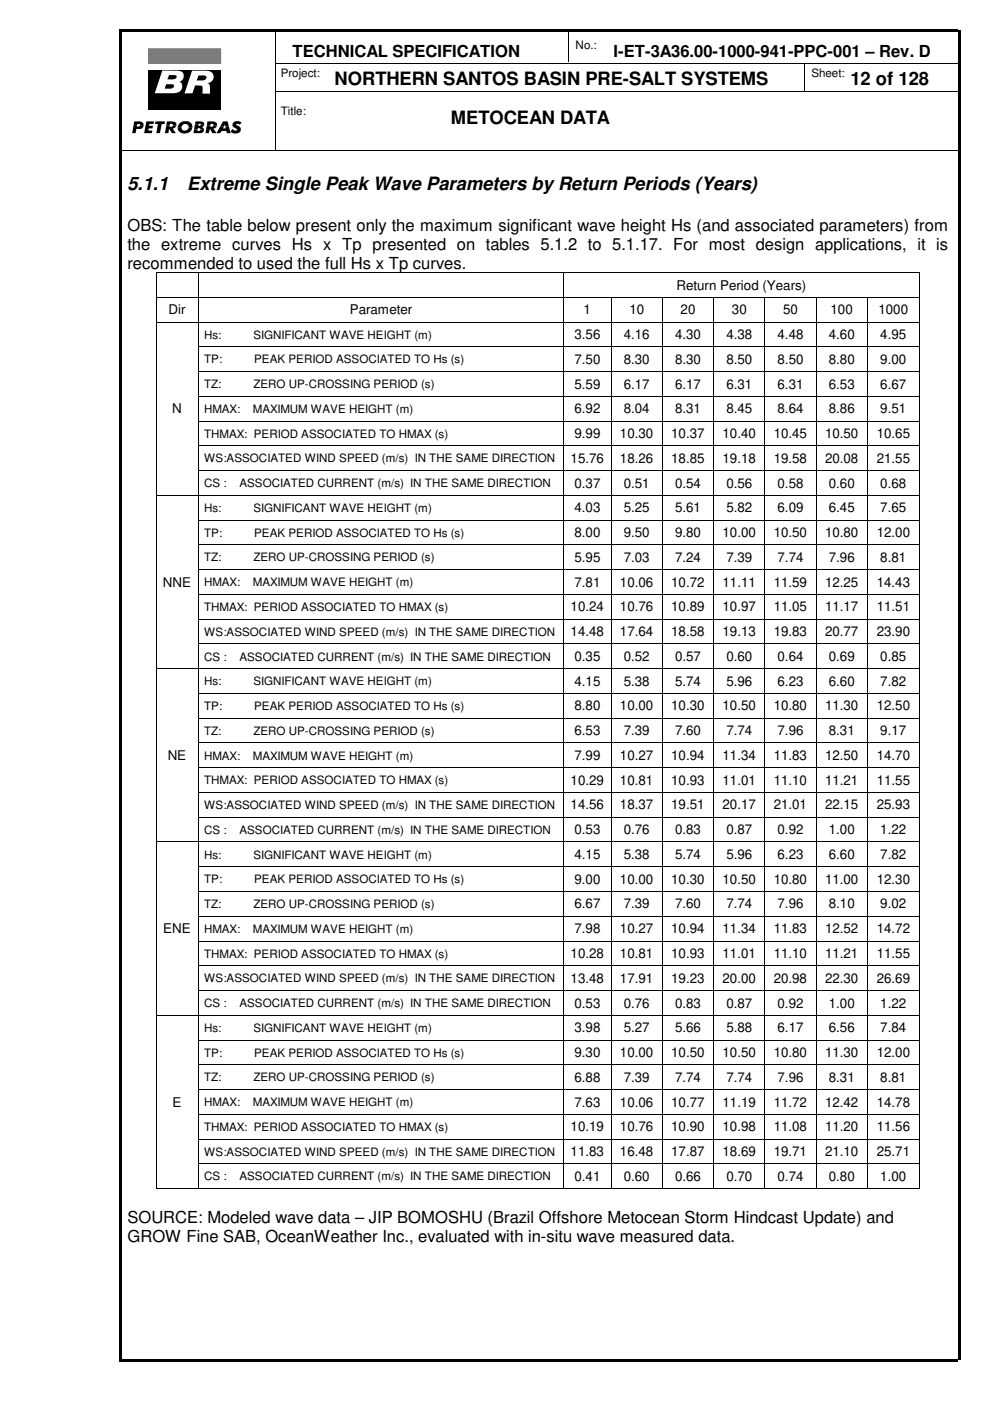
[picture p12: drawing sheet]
<svg xmlns="http://www.w3.org/2000/svg" width="210mm" height="297mm" viewBox="0 0 210 297" stroke-linecap="round" stroke-linejoin="round" font-family="sans-serif">
<defs><g id="words">
<g font-size="3.9">
<text x="71" y="18.1">NORTHERN SANTOS BASIN PRE-SALT SYSTEMS</text>
<text x="180.3" y="18.1">12 of 128</text>
<text x="95.6" y="26.2">METOCEAN DATA</text>
<text x="27" y="40.3">5.1.1</text>
<text x="39.7" y="40.3">Extreme Single Peak Wave Parameters by Return Periods (Years)</text>
</g>
<g font-size="3.5">
<text x="62" y="12.1">TECHNICAL SPECIFICATION</text>
<text x="130.1" y="12.1">I-ET-3A36.00-1000-941-PPC-001 – Rev. D</text>
<text x="27" y="48.9">OBS: The table below present only the maximum significant wave height Hs (and associated parameters) from</text>
<text x="27" y="52.9">the extreme curves Hs x Tp presented on tables 5.1.2 to 5.1.17. For most design applications, it is</text>
<text x="27" y="56.9">recommended to used the full Hs x Tp curves.</text>
<text x="27" y="259.4">SOURCE: Modeled wave data – JIP BOMOSHU (Brazil Offshore Metocean Storm Hindcast Update) and</text>
<text x="27" y="263.4">GROW Fine SAB, OceanWeather Inc., evaluated with in-situ wave measured data.</text>
</g>
<g font-size="2.8">
<text x="143.4" y="61.4">Return Period (Years)</text>
<text x="35.7" y="66.6">Dir</text>
<text x="74.2" y="66.6">Parameter</text>
<text x="121.8" y="71.9">3.56</text>
<text x="123.7" y="66.6">1</text>
<text x="132.2" y="71.9">4.16</text>
<text x="133.4" y="66.6">10</text>
<text x="143.1" y="71.9">4.30</text>
<text x="144.3" y="66.6">20</text>
<text x="154" y="71.9">4.38</text>
<text x="155.2" y="66.6">30</text>
<text x="164.8" y="71.9">4.48</text>
<text x="166" y="66.6">50</text>
<text x="175.7" y="71.9">4.60</text>
<text x="176.1" y="66.6">100</text>
<text x="186.3" y="66.6">1000</text>
<text x="186.6" y="71.9">4.95</text>
<text x="121.8" y="77.1">7.50</text>
<text x="132.2" y="77.1">8.30</text>
<text x="143.1" y="77.1">8.30</text>
<text x="154" y="77.1">8.50</text>
<text x="164.8" y="77.1">8.50</text>
<text x="175.7" y="77.1">8.80</text>
<text x="186.6" y="77.1">9.00</text>
<text x="121.8" y="82.4">5.59</text>
<text x="132.2" y="82.4">6.17</text>
<text x="143.1" y="82.4">6.17</text>
<text x="154" y="82.4">6.31</text>
<text x="164.8" y="82.4">6.31</text>
<text x="175.7" y="82.4">6.53</text>
<text x="186.6" y="82.4">6.67</text>
<text x="36.5" y="87.6">N</text>
<text x="121.8" y="87.6">6.92</text>
<text x="132.2" y="87.6">8.04</text>
<text x="143.1" y="87.6">8.31</text>
<text x="154" y="87.6">8.45</text>
<text x="164.8" y="87.6">8.64</text>
<text x="175.7" y="87.6">8.86</text>
<text x="186.6" y="87.6">9.51</text>
<text x="121.8" y="92.9">9.99</text>
<text x="131.4" y="92.9">10.30</text>
<text x="142.3" y="92.9">10.37</text>
<text x="153.2" y="92.9">10.40</text>
<text x="164" y="92.9">10.45</text>
<text x="174.9" y="92.9">10.50</text>
<text x="185.9" y="92.9">10.65</text>
<text x="121" y="98.1">15.76</text>
<text x="131.4" y="98.1">18.26</text>
<text x="142.3" y="98.1">18.85</text>
<text x="153.2" y="98.1">19.18</text>
<text x="164" y="98.1">19.58</text>
<text x="174.9" y="98.1">20.08</text>
<text x="185.9" y="98.1">21.55</text>
<text x="121.8" y="103.4">0.37</text>
<text x="132.2" y="103.4">0.51</text>
<text x="143.1" y="103.4">0.54</text>
<text x="154" y="103.4">0.56</text>
<text x="164.8" y="103.4">0.58</text>
<text x="175.7" y="103.4">0.60</text>
<text x="186.6" y="103.4">0.68</text>
<text x="121.8" y="108.6">4.03</text>
<text x="121.8" y="113.9">8.00</text>
<text x="132.2" y="108.6">5.25</text>
<text x="132.2" y="113.9">9.50</text>
<text x="143.1" y="108.6">5.61</text>
<text x="143.1" y="113.9">9.80</text>
<text x="153.2" y="113.9">10.00</text>
<text x="154" y="108.6">5.82</text>
<text x="164" y="113.9">10.50</text>
<text x="164.8" y="108.6">6.09</text>
<text x="174.9" y="113.9">10.80</text>
<text x="175.7" y="108.6">6.45</text>
<text x="185.9" y="113.9">12.00</text>
<text x="186.6" y="108.6">7.65</text>
<text x="121.8" y="119.1">5.95</text>
<text x="132.2" y="119.1">7.03</text>
<text x="143.1" y="119.1">7.24</text>
<text x="154" y="119.1">7.39</text>
<text x="164.8" y="119.1">7.74</text>
<text x="175.7" y="119.1">7.96</text>
<text x="186.6" y="119.1">8.81</text>
<text x="34.5" y="124.4">NNE</text>
<text x="121.8" y="124.4">7.81</text>
<text x="131.4" y="124.4">10.06</text>
<text x="142.3" y="124.4">10.72</text>
<text x="153.2" y="124.4">11.11</text>
<text x="164" y="124.4">11.59</text>
<text x="174.9" y="124.4">12.25</text>
<text x="185.9" y="124.4">14.43</text>
<text x="121" y="129.6">10.24</text>
<text x="131.4" y="129.6">10.76</text>
<text x="142.3" y="129.6">10.89</text>
<text x="153.2" y="129.6">10.97</text>
<text x="164" y="129.6">11.05</text>
<text x="174.9" y="129.6">11.17</text>
<text x="185.9" y="129.6">11.51</text>
<text x="121" y="134.9">14.48</text>
<text x="131.4" y="134.9">17.64</text>
<text x="142.3" y="134.9">18.58</text>
<text x="153.2" y="134.9">19.13</text>
<text x="164" y="134.9">19.83</text>
<text x="174.9" y="134.9">20.77</text>
<text x="185.9" y="134.9">23.90</text>
<text x="121.8" y="140.1">0.35</text>
<text x="132.2" y="140.1">0.52</text>
<text x="143.1" y="140.1">0.57</text>
<text x="154" y="140.1">0.60</text>
<text x="164.8" y="140.1">0.64</text>
<text x="175.7" y="140.1">0.69</text>
<text x="186.6" y="140.1">0.85</text>
<text x="121.8" y="145.4">4.15</text>
<text x="132.2" y="145.4">5.38</text>
<text x="143.1" y="145.4">5.74</text>
<text x="154" y="145.4">5.96</text>
<text x="164.8" y="145.4">6.23</text>
<text x="175.7" y="145.4">6.60</text>
<text x="186.6" y="145.4">7.82</text>
<text x="121.8" y="150.6">8.80</text>
<text x="121.8" y="155.9">6.53</text>
<text x="131.4" y="150.6">10.00</text>
<text x="132.2" y="155.9">7.39</text>
<text x="142.3" y="150.6">10.30</text>
<text x="143.1" y="155.9">7.60</text>
<text x="153.2" y="150.6">10.50</text>
<text x="154" y="155.9">7.74</text>
<text x="164" y="150.6">10.80</text>
<text x="164.8" y="155.9">7.96</text>
<text x="174.9" y="150.6">11.30</text>
<text x="175.7" y="155.9">8.31</text>
<text x="185.9" y="150.6">12.50</text>
<text x="186.6" y="155.9">9.17</text>
<text x="35.6" y="161.1">NE</text>
<text x="121.8" y="161.1">7.99</text>
<text x="131.4" y="161.1">10.27</text>
<text x="142.3" y="161.1">10.94</text>
<text x="153.2" y="161.1">11.34</text>
<text x="164" y="161.1">11.83</text>
<text x="174.9" y="161.1">12.50</text>
<text x="185.9" y="161.1">14.70</text>
<text x="121" y="166.4">10.29</text>
<text x="131.4" y="166.4">10.81</text>
<text x="142.3" y="166.4">10.93</text>
<text x="153.2" y="166.4">11.01</text>
<text x="164" y="166.4">11.10</text>
<text x="174.9" y="166.4">11.21</text>
<text x="185.9" y="166.4">11.55</text>
<text x="121" y="171.6">14.56</text>
<text x="131.4" y="171.6">18.37</text>
<text x="142.3" y="171.6">19.51</text>
<text x="153.2" y="171.6">20.17</text>
<text x="164" y="171.6">21.01</text>
<text x="174.9" y="171.6">22.15</text>
<text x="185.9" y="171.6">25.93</text>
<text x="121.8" y="176.9">0.53</text>
<text x="132.2" y="176.9">0.76</text>
<text x="143.1" y="176.9">0.83</text>
<text x="154" y="176.9">0.87</text>
<text x="164.8" y="176.9">0.92</text>
<text x="175.7" y="176.9">1.00</text>
<text x="186.6" y="176.9">1.22</text>
<text x="121.8" y="182.1">4.15</text>
<text x="132.2" y="182.1">5.38</text>
<text x="143.1" y="182.1">5.74</text>
<text x="154" y="182.1">5.96</text>
<text x="164.8" y="182.1">6.23</text>
<text x="175.7" y="182.1">6.60</text>
<text x="186.6" y="182.1">7.82</text>
<text x="121.8" y="187.4">9.00</text>
<text x="131.4" y="187.4">10.00</text>
<text x="142.3" y="187.4">10.30</text>
<text x="153.2" y="187.4">10.50</text>
<text x="164" y="187.4">10.80</text>
<text x="174.9" y="187.4">11.00</text>
<text x="185.9" y="187.4">12.30</text>
<text x="34.6" y="197.9">ENE</text>
<text x="121.8" y="192.6">6.67</text>
<text x="121.8" y="197.9">7.98</text>
<text x="131.4" y="197.9">10.27</text>
<text x="132.2" y="192.6">7.39</text>
<text x="142.3" y="197.9">10.94</text>
<text x="143.1" y="192.6">7.60</text>
<text x="153.2" y="197.9">11.34</text>
<text x="154" y="192.6">7.74</text>
<text x="164" y="197.9">11.83</text>
<text x="164.8" y="192.6">7.96</text>
<text x="174.9" y="197.9">12.52</text>
<text x="175.7" y="192.6">8.10</text>
<text x="185.9" y="197.9">14.72</text>
<text x="186.6" y="192.6">9.02</text>
<text x="121" y="203.1">10.28</text>
<text x="131.4" y="203.1">10.81</text>
<text x="142.3" y="203.1">10.93</text>
<text x="153.2" y="203.1">11.01</text>
<text x="164" y="203.1">11.10</text>
<text x="174.9" y="203.1">11.21</text>
<text x="185.9" y="203.1">11.55</text>
<text x="121" y="208.4">13.48</text>
<text x="131.4" y="208.4">17.91</text>
<text x="142.3" y="208.4">19.23</text>
<text x="153.2" y="208.4">20.00</text>
<text x="164" y="208.4">20.98</text>
<text x="174.9" y="208.4">22.30</text>
<text x="185.9" y="208.4">26.69</text>
<text x="121.8" y="213.6">0.53</text>
<text x="132.2" y="213.6">0.76</text>
<text x="143.1" y="213.6">0.83</text>
<text x="154" y="213.6">0.87</text>
<text x="164.8" y="213.6">0.92</text>
<text x="175.7" y="213.6">1.00</text>
<text x="186.6" y="213.6">1.22</text>
<text x="121.8" y="218.9">3.98</text>
<text x="132.2" y="218.9">5.27</text>
<text x="143.1" y="218.9">5.66</text>
<text x="154" y="218.9">5.88</text>
<text x="164.8" y="218.9">6.17</text>
<text x="175.7" y="218.9">6.56</text>
<text x="186.6" y="218.9">7.84</text>
<text x="121.8" y="224.1">9.30</text>
<text x="131.4" y="224.1">10.00</text>
<text x="142.3" y="224.1">10.50</text>
<text x="153.2" y="224.1">10.50</text>
<text x="164" y="224.1">10.80</text>
<text x="174.9" y="224.1">11.30</text>
<text x="185.9" y="224.1">12.00</text>
<text x="121.8" y="229.4">6.88</text>
<text x="132.2" y="229.4">7.39</text>
<text x="143.1" y="229.4">7.74</text>
<text x="154" y="229.4">7.74</text>
<text x="164.8" y="229.4">7.96</text>
<text x="175.7" y="229.4">8.31</text>
<text x="186.6" y="229.4">8.81</text>
<text x="36.6" y="234.6">E</text>
<text x="121" y="239.9">10.19</text>
<text x="121.8" y="234.6">7.63</text>
<text x="131.4" y="234.6">10.06</text>
<text x="131.4" y="239.9">10.76</text>
<text x="142.3" y="234.6">10.77</text>
<text x="142.3" y="239.9">10.90</text>
<text x="153.2" y="239.9">10.98</text>
<text x="153.2" y="234.6">11.19</text>
<text x="164" y="234.6">11.72</text>
<text x="164" y="239.9">11.08</text>
<text x="174.9" y="239.9">11.20</text>
<text x="174.9" y="234.6">12.42</text>
<text x="185.9" y="234.6">14.78</text>
<text x="185.9" y="239.9">11.56</text>
<text x="121" y="245.1">11.83</text>
<text x="131.4" y="245.1">16.48</text>
<text x="142.3" y="245.1">17.87</text>
<text x="153.2" y="245.1">18.69</text>
<text x="164" y="245.1">19.71</text>
<text x="174.9" y="245.1">21.10</text>
<text x="185.9" y="245.1">25.71</text>
<text x="121.8" y="250.4">0.41</text>
<text x="132.2" y="250.4">0.60</text>
<text x="143.1" y="250.4">0.66</text>
<text x="154" y="250.4">0.70</text>
<text x="164.8" y="250.4">0.74</text>
<text x="175.7" y="250.4">0.80</text>
<text x="186.6" y="250.4">1.00</text>
</g>
<g font-size="2.5">
<text x="122" y="10.3">No.:</text>
<text x="59.5" y="16.3">Project:</text>
<text x="172" y="16.3">Sheet:</text>
<text x="59.5" y="24.5">Title:</text>
<text x="43.3" y="71.8">Hs:</text>
<text x="53.7" y="71.8">SIGNIFICANT WAVE HEIGHT (m)</text>
<text x="43.3" y="77">TP:</text>
<text x="53.9" y="77">PEAK PERIOD ASSOCIATED TO Hs (s)</text>
<text x="43.3" y="82.3">TZ:</text>
<text x="53.7" y="82.3">ZERO UP-CROSSING PERIOD (s)</text>
<text x="43.3" y="87.5">HMAX:</text>
<text x="53.6" y="87.5">MAXIMUM WAVE HEIGHT (m)</text>
<text x="43.3" y="92.8">THMAX: PERIOD ASSOCIATED TO HMAX (s)</text>
<text x="43.3" y="98">WS:ASSOCIATED WIND SPEED (m/s) IN THE SAME DIRECTION</text>
<text x="43.3" y="103.3">CS :</text>
<text x="50.8" y="103.3">ASSOCIATED CURRENT (m/s) IN THE SAME DIRECTION</text>
<text x="43.3" y="108.5">Hs:</text>
<text x="43.3" y="113.8">TP:</text>
<text x="53.7" y="108.5">SIGNIFICANT WAVE HEIGHT (m)</text>
<text x="53.9" y="113.8">PEAK PERIOD ASSOCIATED TO Hs (s)</text>
<text x="43.3" y="119">TZ:</text>
<text x="53.7" y="119">ZERO UP-CROSSING PERIOD (s)</text>
<text x="43.3" y="124.3">HMAX:</text>
<text x="53.6" y="124.3">MAXIMUM WAVE HEIGHT (m)</text>
<text x="43.3" y="129.5">THMAX: PERIOD ASSOCIATED TO HMAX (s)</text>
<text x="43.3" y="134.8">WS:ASSOCIATED WIND SPEED (m/s) IN THE SAME DIRECTION</text>
<text x="43.3" y="140">CS :</text>
<text x="50.8" y="140">ASSOCIATED CURRENT (m/s) IN THE SAME DIRECTION</text>
<text x="43.3" y="145.3">Hs:</text>
<text x="53.7" y="145.3">SIGNIFICANT WAVE HEIGHT (m)</text>
<text x="43.3" y="150.5">TP:</text>
<text x="43.3" y="155.8">TZ:</text>
<text x="53.7" y="155.8">ZERO UP-CROSSING PERIOD (s)</text>
<text x="53.9" y="150.5">PEAK PERIOD ASSOCIATED TO Hs (s)</text>
<text x="43.3" y="161">HMAX:</text>
<text x="53.6" y="161">MAXIMUM WAVE HEIGHT (m)</text>
<text x="43.3" y="166.3">THMAX: PERIOD ASSOCIATED TO HMAX (s)</text>
<text x="43.3" y="171.5">WS:ASSOCIATED WIND SPEED (m/s) IN THE SAME DIRECTION</text>
<text x="43.3" y="176.8">CS :</text>
<text x="50.8" y="176.8">ASSOCIATED CURRENT (m/s) IN THE SAME DIRECTION</text>
<text x="43.3" y="182">Hs:</text>
<text x="53.7" y="182">SIGNIFICANT WAVE HEIGHT (m)</text>
<text x="43.3" y="187.3">TP:</text>
<text x="53.9" y="187.3">PEAK PERIOD ASSOCIATED TO Hs (s)</text>
<text x="43.3" y="192.5">TZ:</text>
<text x="43.3" y="197.8">HMAX:</text>
<text x="53.6" y="197.8">MAXIMUM WAVE HEIGHT (m)</text>
<text x="53.7" y="192.5">ZERO UP-CROSSING PERIOD (s)</text>
<text x="43.3" y="203">THMAX: PERIOD ASSOCIATED TO HMAX (s)</text>
<text x="43.3" y="208.3">WS:ASSOCIATED WIND SPEED (m/s) IN THE SAME DIRECTION</text>
<text x="43.3" y="213.5">CS :</text>
<text x="50.8" y="213.5">ASSOCIATED CURRENT (m/s) IN THE SAME DIRECTION</text>
<text x="43.3" y="218.8">Hs:</text>
<text x="53.7" y="218.8">SIGNIFICANT WAVE HEIGHT (m)</text>
<text x="43.3" y="224">TP:</text>
<text x="53.9" y="224">PEAK PERIOD ASSOCIATED TO Hs (s)</text>
<text x="43.3" y="229.3">TZ:</text>
<text x="53.7" y="229.3">ZERO UP-CROSSING PERIOD (s)</text>
<text x="43.3" y="234.5">HMAX:</text>
<text x="43.3" y="239.8">THMAX: PERIOD ASSOCIATED TO HMAX (s)</text>
<text x="53.6" y="234.5">MAXIMUM WAVE HEIGHT (m)</text>
<text x="43.3" y="245">WS:ASSOCIATED WIND SPEED (m/s) IN THE SAME DIRECTION</text>
<text x="43.3" y="250.3">CS :</text>
<text x="50.8" y="250.3">ASSOCIATED CURRENT (m/s) IN THE SAME DIRECTION</text>
</g>
</g></defs>
<path d="M25.4 6.3h177.8v.5h-177.8zM25.4 288.2h177.8v.6h-177.8zM25.4 6.3h.5v281.9h-.5zM203.1 6.3h.5v281.9h-.5z" fill="#000"/>
<path d="M58.4 13.4h144.8M58.4 19.4h144.8M58.5 6.3v25.4M120.5 6.3v6.9M170.5 13.3v6.1M25.4 31.8h177.8" fill="none" stroke="#000" stroke-width=".21"/>
<path d="M31.5 15h15.3v8.4h-15.3z" fill-rule="evenodd" fill="#000"/>
<path d="M40.7 15h2.9a1.36 1.36 0 0 1 1.7 1.1 1.36 1.36 0 0 1-1.2 1.6h-.1l.4 .2 .1 .3v1.7h-1.6v-1.6l-.7-.2h-.8l-.6 1.7h-1.7z" fill-rule="evenodd" fill="#fff"/>
<path d="M31.5 10.3h15.3v3.2h-15.3z" fill-rule="evenodd" fill="#7f7f7f"/>
<path d="M31.5 10.3h15.3v3.2h-15.3z" fill="none" stroke="#7f7f7f" stroke-width=".21"/>
<path d="M42.1 16h1a.5 .5 0 0 1 .7 .4 .5 .5 0 0 1-.5 .6l-1.6 .1z" fill-rule="evenodd" fill="#000"/>
<path d="M34.4 14.9l3.2 .1a1.23 1.23 0 0 1 1.3 1 1.23 1.23 0 0 1-.8 1.4 1.17 1.17 0 0 1 .6 1.1 1.17 1.17 0 0 1-.8 1l-.9 .3h-4.2z" fill-rule="evenodd" fill="#fff"/>
<g fill="#000">
<path d="M35.2 17.9h.8a.52 .52 0 0 1 .6 0 .52 .52 0 0 1 .1 .6l-.5 .3h-1.3z" fill-rule="evenodd"/>
<path d="M35.9 15.9h1a.45 .45 0 0 1 .6 .4 .45 .45 0 0 1-.6 .5h-1.4z" fill-rule="evenodd"/>
<path d="M28.4 25.7l1.6 .1 .4 .4v.3h-.7l-.2-.2h-.4l-.1 .2h-.7z" fill-rule="evenodd"/>
<path d="M28.3 26.5h.7v.3h.5l.2-.3h.7a.99 .99 0 0 1-1.3 .8h-.2l-.2 .9h-.7z" fill-rule="evenodd"/>
<path d="M31 25.7h1.7l-.1 .6h-.9l-.1 .4h.8l-.1 .5h-.8v.5h.8l-.1 .5h-1.6z" fill-rule="evenodd"/>
<path d="M33 25.7h2l-.1 .6h-.6l-.4 1.9h-.8l.4-1.9h-.6z" fill-rule="evenodd"/>
<path d="M35.4 25.7l1.6 .1 .3 .2 .1 .6h-.7v-.2l-.3-.2h-.3l-.1 .4h-.7z" fill-rule="evenodd"/>
<path d="M35.3 26.6h.7l-.1 .3h.5l.3-.3h.7l-.3 .5-.5 .2 .7 .9h-.9l-.5-.9-.2 .9h-.7z" fill-rule="evenodd"/>
<path d="M38.1 26.2l.2-.2a1.61 1.61 0 0 1 2.5 .8v.2h-.8a.77 .77 0 0 0-.8-.7 .77 .77 0 0 0-.7 .7h-.8z" fill-rule="evenodd"/>
<path d="M37.7 27h.8a.76 .76 0 0 0 .7 .7 .76 .76 0 0 0 .8-.7h.8a1.6 1.6 0 0 1-1.5 1.3 1.6 1.6 0 0 1-1.6-1z" fill-rule="evenodd"/>
<path d="M41.3 26.5h.8l-.1 .2h.4l.2-.2h.7l-.3 .3-.3 .1 .4 .2 .2 .4h-.8l-.1-.3h-.4l-.1 .3h-.8z" fill-rule="evenodd"/>
<path d="M41.1 27.5h.8l-.1 .3 .5-.1 .2-.2h.8v.2l-.4 .4-.3 .1h-1.6z" fill-rule="evenodd"/>
<path d="M41.5 25.7l1.5 .1 .3 .3v.3l-.7 .1-.1-.3h-.4v.3h-.8z" fill-rule="evenodd"/>
<path d="M44 25.7l1.6 .1 .3 .3 .1 .5h-.7l-.3-.4h-.3l-.1 .4h-.7z" fill-rule="evenodd"/>
<path d="M43.9 26.6h.7l-.1 .3a.52 .52 0 0 0 .8-.3h.7l-.4 .5-.4 .2 .7 .9h-.9l-.5-.9-.2 .9h-.7z" fill-rule="evenodd"/>
<path d="M47.3 25.7h1l.2 1.1h-.7l-.1-.5-.2 .5h-.8z" fill-rule="evenodd"/>
<path d="M46.7 26.8h.8l-.2 .4h.6l-.1-.4h.7l.4 1.4h-.8l-.1-.4h-1l-.3 .4h-.8z" fill-rule="evenodd"/>
<path d="M49.6 25.9l.4-.2 .9 .1 .3 .2-.4 .5a.37 .37 0 0 0-.4-.3 .37 .37 0 0 0-.3 .3l.1 .1a.85 .85 0 0 1 .9 .9 .85 .85 0 0 1-1 .8l-.7-.1-.5-.3 .4-.6a.57 .57 0 0 0 .5 .4 .57 .57 0 0 0 .5-.3l-.4-.2a.74 .74 0 0 1-.3-1.3z" fill-rule="evenodd"/>
</g>
<g fill="#fff">
<path d="M26.8 9.6h.3v.3h-.3z"/>
<path d="M27.1 9.6h28.1v.3h-28.1z"/>
<path d="M55.2 9.6h.3v.3h-.3z"/>
<path d="M26.8 28.7h.3v.2h-.3z"/>
<path d="M27.1 28.7h28.1v.2h-28.1z"/>
<path d="M55.2 28.7h.3v.2h-.3z"/>
<path d="M26.8 9.9h.3v18.8h-.3z"/>
<path d="M55.2 9.9h.3v18.8h-.3z"/>
</g>
<g fill="#000">
<path d="M33 57.7h.2v.2h-.2zM42 57.7h.1v.2h-.1zM119.4 57.7h.2v.2h-.2zM194.8 57.7h.2v.2h-.2zM33 62.9h.2v.2h-.2zM33 68.2h.2v.2h-.2zM33 73.4h.2v.2h-.2zM33 78.7h.2v.2h-.2zM42 62.9h.1v.2h-.1zM42 68.2h.1v.2h-.1zM42 73.4h.1v.2h-.1zM42 78.7h.1v.2h-.1z"/>
<path d="M119.4 62.9h.2v.2h-.2zM119.4 68.2h.2v.2h-.2zM119.4 73.4h.2v.2h-.2zM119.4 78.7h.2v.2h-.2zM129.5 62.9h.2v.2h-.2zM129.5 68.2h.2v.2h-.2zM129.5 73.4h.2v.2h-.2zM129.5 78.7h.2v.2h-.2zM140.4 62.9h.1v.2h-.1zM140.4 68.2h.1v.2h-.1zM140.4 73.4h.1v.2h-.1zM140.4 78.7h.1v.2h-.1z"/>
<path d="M151.3 62.9h.1v.2h-.1zM151.3 68.2h.1v.2h-.1zM151.3 73.4h.1v.2h-.1zM151.3 78.7h.1v.2h-.1zM162.1 62.9h.2v.2h-.2zM162.1 68.2h.2v.2h-.2zM162.1 73.4h.2v.2h-.2zM162.1 78.7h.2v.2h-.2zM173 62.9h.1v.2h-.1zM173 68.2h.1v.2h-.1zM173 73.4h.1v.2h-.1zM173 78.7h.1v.2h-.1z"/>
<path d="M183.9 62.9h.1v.2h-.1zM183.9 68.2h.1v.2h-.1zM183.9 73.4h.1v.2h-.1zM183.9 78.7h.1v.2h-.1zM194.8 62.9h.2v.2h-.2zM194.8 68.2h.2v.2h-.2zM194.8 73.4h.2v.2h-.2zM194.8 78.7h.2v.2h-.2zM33 83.9h.2v.2h-.2zM33 89.2h.2v.2h-.2zM33 94.4h.2v.2h-.2zM33 99.7h.2v.2h-.2z"/>
<path d="M42 83.9h.1v.2h-.1zM42 89.2h.1v.2h-.1zM42 94.4h.1v.2h-.1zM42 99.7h.1v.2h-.1zM119.4 83.9h.2v.2h-.2zM119.4 89.2h.2v.2h-.2zM119.4 94.4h.2v.2h-.2zM119.4 99.7h.2v.2h-.2zM129.5 83.9h.2v.2h-.2zM129.5 89.2h.2v.2h-.2zM129.5 94.4h.2v.2h-.2zM129.5 99.7h.2v.2h-.2z"/>
<path d="M140.4 83.9h.1v.2h-.1zM140.4 89.2h.1v.2h-.1zM140.4 94.4h.1v.2h-.1zM140.4 99.7h.1v.2h-.1zM151.3 83.9h.1v.2h-.1zM151.3 89.2h.1v.2h-.1zM151.3 94.4h.1v.2h-.1zM151.3 99.7h.1v.2h-.1zM162.1 83.9h.2v.2h-.2zM162.1 89.2h.2v.2h-.2zM162.1 94.4h.2v.2h-.2zM162.1 99.7h.2v.2h-.2z"/>
<path d="M173 83.9h.1v.2h-.1zM173 89.2h.1v.2h-.1zM173 94.4h.1v.2h-.1zM173 99.7h.1v.2h-.1zM183.9 83.9h.1v.2h-.1zM183.9 89.2h.1v.2h-.1zM183.9 94.4h.1v.2h-.1zM183.9 99.7h.1v.2h-.1zM194.8 83.9h.2v.2h-.2zM194.8 89.2h.2v.2h-.2zM194.8 94.4h.2v.2h-.2zM194.8 99.7h.2v.2h-.2z"/>
<path d="M33 104.9h.2v.2h-.2zM33 110.2h.2v.2h-.2zM33 115.4h.2v.2h-.2zM42 104.9h.1v.2h-.1zM42 110.2h.1v.2h-.1zM42 115.4h.1v.2h-.1zM119.4 104.9h.2v.2h-.2zM119.4 110.2h.2v.2h-.2zM119.4 115.4h.2v.2h-.2zM129.5 104.9h.2v.2h-.2zM129.5 110.2h.2v.2h-.2zM129.5 115.4h.2v.2h-.2z"/>
<path d="M140.4 104.9h.1v.2h-.1zM140.4 110.2h.1v.2h-.1zM140.4 115.4h.1v.2h-.1zM151.3 104.9h.1v.2h-.1zM151.3 110.2h.1v.2h-.1zM151.3 115.4h.1v.2h-.1zM162.1 104.9h.2v.2h-.2zM162.1 110.2h.2v.2h-.2zM162.1 115.4h.2v.2h-.2zM173 104.9h.1v.2h-.1zM173 110.2h.1v.2h-.1zM173 115.4h.1v.2h-.1z"/>
<path d="M183.9 104.9h.1v.2h-.1zM183.9 110.2h.1v.2h-.1zM183.9 115.4h.1v.2h-.1zM194.8 104.9h.2v.2h-.2zM194.8 110.2h.2v.2h-.2zM194.8 115.4h.2v.2h-.2zM33 120.7h.2v.2h-.2zM33 125.9h.2v.2h-.2zM33 131.2h.2v.2h-.2zM33 136.4h.2v.2h-.2zM42 120.7h.1v.2h-.1zM42 125.9h.1v.2h-.1z"/>
<path d="M42 131.2h.1v.2h-.1zM42 136.4h.1v.2h-.1zM119.4 120.7h.2v.2h-.2zM119.4 125.9h.2v.2h-.2zM119.4 131.2h.2v.2h-.2zM119.4 136.4h.2v.2h-.2zM129.5 120.7h.2v.2h-.2zM129.5 125.9h.2v.2h-.2zM129.5 131.2h.2v.2h-.2zM129.5 136.4h.2v.2h-.2zM140.4 120.7h.1v.2h-.1zM140.4 125.9h.1v.2h-.1z"/>
<path d="M140.4 131.2h.1v.2h-.1zM140.4 136.4h.1v.2h-.1zM151.3 120.7h.1v.2h-.1zM151.3 125.9h.1v.2h-.1zM151.3 131.2h.1v.2h-.1zM151.3 136.4h.1v.2h-.1zM162.1 120.7h.2v.2h-.2zM162.1 125.9h.2v.2h-.2zM162.1 131.2h.2v.2h-.2zM162.1 136.4h.2v.2h-.2zM173 120.7h.1v.2h-.1zM173 125.9h.1v.2h-.1z"/>
<path d="M173 131.2h.1v.2h-.1zM173 136.4h.1v.2h-.1zM183.9 120.7h.1v.2h-.1zM183.9 125.9h.1v.2h-.1zM183.9 131.2h.1v.2h-.1zM183.9 136.4h.1v.2h-.1zM194.8 120.7h.2v.2h-.2zM194.8 125.9h.2v.2h-.2zM194.8 131.2h.2v.2h-.2zM194.8 136.4h.2v.2h-.2zM33 141.7h.2v.2h-.2zM33 146.9h.2v.2h-.2z"/>
<path d="M33 152.2h.2v.2h-.2zM33 157.4h.2v.2h-.2zM42 141.7h.1v.2h-.1zM42 146.9h.1v.2h-.1zM42 152.2h.1v.2h-.1zM42 157.4h.1v.2h-.1zM119.4 141.7h.2v.2h-.2zM119.4 146.9h.2v.2h-.2zM119.4 152.2h.2v.2h-.2zM119.4 157.4h.2v.2h-.2zM129.5 141.7h.2v.2h-.2zM129.5 146.9h.2v.2h-.2z"/>
<path d="M129.5 152.2h.2v.2h-.2zM129.5 157.4h.2v.2h-.2zM140.4 141.7h.1v.2h-.1zM140.4 146.9h.1v.2h-.1zM140.4 152.2h.1v.2h-.1zM140.4 157.4h.1v.2h-.1zM151.3 141.7h.1v.2h-.1zM151.3 146.9h.1v.2h-.1zM151.3 152.2h.1v.2h-.1zM151.3 157.4h.1v.2h-.1zM162.1 141.7h.2v.2h-.2zM162.1 146.9h.2v.2h-.2z"/>
<path d="M162.1 152.2h.2v.2h-.2zM162.1 157.4h.2v.2h-.2zM173 141.7h.1v.2h-.1zM173 146.9h.1v.2h-.1zM173 152.2h.1v.2h-.1zM173 157.4h.1v.2h-.1zM183.9 141.7h.1v.2h-.1zM183.9 146.9h.1v.2h-.1zM183.9 152.2h.1v.2h-.1zM183.9 157.4h.1v.2h-.1zM194.8 141.7h.2v.2h-.2zM194.8 146.9h.2v.2h-.2z"/>
<path d="M194.8 152.2h.2v.2h-.2zM194.8 157.4h.2v.2h-.2zM33 162.7h.2v.2h-.2zM33 167.9h.2v.2h-.2zM33 173.2h.2v.2h-.2zM33 178.4h.2v.2h-.2zM42 162.7h.1v.2h-.1zM42 167.9h.1v.2h-.1zM42 173.2h.1v.2h-.1zM42 178.4h.1v.2h-.1zM119.4 162.7h.2v.2h-.2zM119.4 167.9h.2v.2h-.2z"/>
<path d="M119.4 173.2h.2v.2h-.2zM119.4 178.4h.2v.2h-.2zM129.5 162.7h.2v.2h-.2zM129.5 167.9h.2v.2h-.2zM129.5 173.2h.2v.2h-.2zM129.5 178.4h.2v.2h-.2zM140.4 162.7h.1v.2h-.1zM140.4 167.9h.1v.2h-.1zM140.4 173.2h.1v.2h-.1zM140.4 178.4h.1v.2h-.1zM151.3 162.7h.1v.2h-.1zM151.3 167.9h.1v.2h-.1z"/>
<path d="M151.3 173.2h.1v.2h-.1zM151.3 178.4h.1v.2h-.1zM162.1 162.7h.2v.2h-.2zM162.1 167.9h.2v.2h-.2zM162.1 173.2h.2v.2h-.2zM162.1 178.4h.2v.2h-.2zM173 162.7h.1v.2h-.1zM173 167.9h.1v.2h-.1zM173 173.2h.1v.2h-.1zM173 178.4h.1v.2h-.1zM183.9 162.7h.1v.2h-.1zM183.9 167.9h.1v.2h-.1z"/>
<path d="M183.9 173.2h.1v.2h-.1zM183.9 178.4h.1v.2h-.1zM194.8 162.7h.2v.2h-.2zM194.8 167.9h.2v.2h-.2zM194.8 173.2h.2v.2h-.2zM194.8 178.4h.2v.2h-.2zM33 183.7h.2v.2h-.2zM33 188.9h.2v.2h-.2zM33 194.2h.2v.2h-.2zM33 199.4h.2v.2h-.2zM42 183.7h.1v.2h-.1zM42 188.9h.1v.2h-.1z"/>
<path d="M42 194.2h.1v.2h-.1zM42 199.4h.1v.2h-.1zM119.4 183.7h.2v.2h-.2zM119.4 188.9h.2v.2h-.2zM119.4 194.2h.2v.2h-.2zM119.4 199.4h.2v.2h-.2zM129.5 183.7h.2v.2h-.2zM129.5 188.9h.2v.2h-.2zM129.5 194.2h.2v.2h-.2zM129.5 199.4h.2v.2h-.2zM140.4 183.7h.1v.2h-.1zM140.4 188.9h.1v.2h-.1z"/>
<path d="M140.4 194.2h.1v.2h-.1zM140.4 199.4h.1v.2h-.1zM151.3 183.7h.1v.2h-.1zM151.3 188.9h.1v.2h-.1zM151.3 194.2h.1v.2h-.1zM151.3 199.4h.1v.2h-.1zM162.1 183.7h.2v.2h-.2zM162.1 188.9h.2v.2h-.2zM162.1 194.2h.2v.2h-.2zM162.1 199.4h.2v.2h-.2zM173 183.7h.1v.2h-.1zM173 188.9h.1v.2h-.1z"/>
<path d="M173 194.2h.1v.2h-.1zM173 199.4h.1v.2h-.1zM183.9 183.7h.1v.2h-.1zM183.9 188.9h.1v.2h-.1zM183.9 194.2h.1v.2h-.1zM183.9 199.4h.1v.2h-.1zM194.8 183.7h.2v.2h-.2zM194.8 188.9h.2v.2h-.2zM194.8 194.2h.2v.2h-.2zM194.8 199.4h.2v.2h-.2zM33 204.7h.2v.2h-.2zM33 209.9h.2v.2h-.2z"/>
<path d="M33 215.2h.2v.1h-.2zM42 204.7h.1v.2h-.1zM42 209.9h.1v.2h-.1zM42 215.2h.1v.1h-.1zM119.4 204.7h.2v.2h-.2zM119.4 209.9h.2v.2h-.2zM119.4 215.2h.2v.1h-.2zM129.5 204.7h.2v.2h-.2zM129.5 209.9h.2v.2h-.2zM129.5 215.2h.2v.1h-.2zM140.4 204.7h.1v.2h-.1zM140.4 209.9h.1v.2h-.1z"/>
<path d="M140.4 215.2h.1v.1h-.1zM151.3 204.7h.1v.2h-.1zM151.3 209.9h.1v.2h-.1zM151.3 215.2h.1v.1h-.1zM162.1 204.7h.2v.2h-.2zM162.1 209.9h.2v.2h-.2zM162.1 215.2h.2v.1h-.2zM173 204.7h.1v.2h-.1zM173 209.9h.1v.2h-.1zM173 215.2h.1v.1h-.1zM183.9 204.7h.1v.2h-.1zM183.9 209.9h.1v.2h-.1z"/>
<path d="M183.9 215.2h.1v.1h-.1zM194.8 204.7h.2v.2h-.2zM194.8 209.9h.2v.2h-.2zM194.8 215.2h.2v.1h-.2zM33 220.4h.2v.2h-.2zM33 225.7h.2v.1h-.2zM33 230.9h.2v.2h-.2zM33 236.2h.2v.1h-.2zM42 220.4h.1v.2h-.1zM42 225.7h.1v.1h-.1zM42 230.9h.1v.2h-.1zM42 236.2h.1v.1h-.1z"/>
<path d="M119.4 220.4h.2v.2h-.2zM119.4 225.7h.2v.1h-.2zM119.4 230.9h.2v.2h-.2zM119.4 236.2h.2v.1h-.2zM129.5 220.4h.2v.2h-.2zM129.5 225.7h.2v.1h-.2zM129.5 230.9h.2v.2h-.2zM129.5 236.2h.2v.1h-.2zM140.4 220.4h.1v.2h-.1zM140.4 225.7h.1v.1h-.1zM140.4 230.9h.1v.2h-.1zM140.4 236.2h.1v.1h-.1z"/>
<path d="M151.3 220.4h.1v.2h-.1zM151.3 225.7h.1v.1h-.1zM151.3 230.9h.1v.2h-.1zM151.3 236.2h.1v.1h-.1zM162.1 220.4h.2v.2h-.2zM162.1 225.7h.2v.1h-.2zM162.1 230.9h.2v.2h-.2zM162.1 236.2h.2v.1h-.2zM173 220.4h.1v.2h-.1zM173 225.7h.1v.1h-.1zM173 230.9h.1v.2h-.1zM173 236.2h.1v.1h-.1z"/>
<path d="M183.9 220.4h.1v.2h-.1zM183.9 225.7h.1v.1h-.1zM183.9 230.9h.1v.2h-.1zM183.9 236.2h.1v.1h-.1zM194.8 220.4h.2v.2h-.2zM194.8 225.7h.2v.1h-.2zM194.8 230.9h.2v.2h-.2zM194.8 236.2h.2v.1h-.2zM33 241.4h.2v.2h-.2zM33 246.7h.2v.1h-.2zM33 251.9h.2v.2h-.2zM42 241.4h.1v.2h-.1z"/>
<path d="M42 246.7h.1v.1h-.1zM42 251.9h.1v.2h-.1zM119.4 241.4h.2v.2h-.2zM119.4 246.7h.2v.1h-.2zM119.4 251.9h.2v.2h-.2zM129.5 241.4h.2v.2h-.2zM129.5 246.7h.2v.1h-.2zM129.5 251.9h.2v.2h-.2zM140.4 241.4h.1v.2h-.1zM140.4 246.7h.1v.1h-.1zM140.4 251.9h.1v.2h-.1zM151.3 241.4h.1v.2h-.1z"/>
<path d="M151.3 246.7h.1v.1h-.1zM151.3 251.9h.1v.2h-.1zM162.1 241.4h.2v.2h-.2zM162.1 246.7h.2v.1h-.2zM162.1 251.9h.2v.2h-.2zM173 241.4h.1v.2h-.1zM173 246.7h.1v.1h-.1zM173 251.9h.1v.2h-.1zM183.9 241.4h.1v.2h-.1zM183.9 246.7h.1v.1h-.1zM183.9 251.9h.1v.2h-.1zM194.8 241.4h.2v.2h-.2z"/>
<path d="M194.8 246.7h.2v.1h-.2zM194.8 251.9h.2v.2h-.2z"/>
</g>
<g fill="none" stroke="#000" stroke-width=".21">
<path d="M33.1 57.9v5M33.2 57.8h8.8M42 57.9v5M42.1 57.8h77.3M119.5 57.9v5M119.6 57.8h75.2M194.9 57.9v5M33.1 63.1v5.1M33.1 68.4v5M33.1 73.6v5.1M33.1 78.9v5M33.2 63h8.8"/>
<path d="M33.2 68.3h8.8M42 63.1v5.1M42 68.4v5M42 73.6v5.1M42 78.9v5M42.1 63h77.3M42.1 68.3h77.3M42.1 73.5h77.3M42.1 78.8h77.3M119.5 63.1v5.1M119.5 68.4v5M119.5 73.6v5.1"/>
<path d="M119.5 78.9v5M119.6 63h9.9M119.6 68.3h9.9M119.6 73.5h9.9M119.6 78.8h9.9M129.6 63.1v5.1M129.6 68.4v5M129.6 73.6v5.1M129.6 78.9v5M129.7 63h10.7M129.7 68.3h10.7M129.7 73.5h10.7"/>
<path d="M129.7 78.8h10.7M140.5 63.1v5.1M140.5 68.4v5M140.5 73.6v5.1M140.5 78.9v5M140.5 63h10.8M140.5 68.3h10.8M140.5 73.5h10.8M140.5 78.8h10.8M151.3 63.1v5.1M151.3 68.4v5M151.3 73.6v5.1"/>
<path d="M151.3 78.9v5M151.4 63h10.7M151.4 68.3h10.7M151.4 73.5h10.7M151.4 78.8h10.7M162.2 63.1v5.1M162.2 68.4v5M162.2 73.6v5.1M162.2 78.9v5M162.3 63h10.7M162.3 68.3h10.7M162.3 73.5h10.7"/>
<path d="M162.3 78.8h10.7M173.1 63.1v5.1M173.1 68.4v5M173.1 73.6v5.1M173.1 78.9v5M173.1 63h10.8M173.1 68.3h10.8M173.1 73.5h10.8M173.1 78.8h10.8M183.9 63.1v5.1M183.9 68.4v5M183.9 73.6v5.1"/>
<path d="M183.9 78.9v5M184 63h10.8M184 68.3h10.8M184 73.5h10.8M184 78.8h10.8M194.9 63.1v5.1M194.9 68.4v5M194.9 73.6v5.1M194.9 78.9v5M33.1 84.1v5.1M33.1 89.4v5M33.1 94.6v5.1"/>
<path d="M33.1 99.9v5M42 84.1v5.1M42 89.4v5M42 94.6v5.1M42 99.9v5M42.1 84h77.3M42.1 89.3h77.3M42.1 94.5h77.3M42.1 99.8h77.3M119.5 84.1v5.1M119.5 89.4v5M119.5 94.6v5.1"/>
<path d="M119.5 99.9v5M119.6 84h9.9M119.6 89.3h9.9M119.6 94.5h9.9M119.6 99.8h9.9M129.6 84.1v5.1M129.6 89.4v5M129.6 94.6v5.1M129.6 99.9v5M129.7 84h10.7M129.7 89.3h10.7M129.7 94.5h10.7"/>
<path d="M129.7 99.8h10.7M140.5 84.1v5.1M140.5 89.4v5M140.5 94.6v5.1M140.5 99.9v5M140.5 84h10.8M140.5 89.3h10.8M140.5 94.5h10.8M140.5 99.8h10.8M151.3 84.1v5.1M151.3 89.4v5M151.3 94.6v5.1"/>
<path d="M151.3 99.9v5M151.4 84h10.7M151.4 89.3h10.7M151.4 94.5h10.7M151.4 99.8h10.7M162.2 84.1v5.1M162.2 89.4v5M162.2 94.6v5.1M162.2 99.9v5M162.3 84h10.7M162.3 89.3h10.7M162.3 94.5h10.7"/>
<path d="M162.3 99.8h10.7M173.1 84.1v5.1M173.1 89.4v5M173.1 94.6v5.1M173.1 99.9v5M173.1 84h10.8M173.1 89.3h10.8M173.1 94.5h10.8M173.1 99.8h10.8M183.9 84.1v5.1M183.9 89.4v5M183.9 94.6v5.1"/>
<path d="M183.9 99.9v5M184 84h10.8M184 89.3h10.8M184 94.5h10.8M184 99.8h10.8M194.9 84.1v5.1M194.9 89.4v5M194.9 94.6v5.1M194.9 99.9v5M33.1 105.1v5.1M33.1 110.4v5M33.1 115.6v5.1"/>
<path d="M33.2 105h8.8M42 105.1v5.1M42 110.4v5M42 115.6v5.1M42.1 105h77.3M42.1 110.3h77.3M42.1 115.5h77.3M119.5 105.1v5.1M119.5 110.4v5M119.5 115.6v5.1M119.6 105h9.9M119.6 110.3h9.9"/>
<path d="M119.6 115.5h9.9M129.6 105.1v5.1M129.6 110.4v5M129.6 115.6v5.1M129.7 105h10.7M129.7 110.3h10.7M129.7 115.5h10.7M140.5 105.1v5.1M140.5 110.4v5M140.5 115.6v5.1M140.5 105h10.8M140.5 110.3h10.8"/>
<path d="M140.5 115.5h10.8M151.3 105.1v5.1M151.3 110.4v5M151.3 115.6v5.1M151.4 105h10.7M151.4 110.3h10.7M151.4 115.5h10.7M162.2 105.1v5.1M162.2 110.4v5M162.2 115.6v5.1M162.3 105h10.7M162.3 110.3h10.7"/>
<path d="M162.3 115.5h10.7M173.1 105.1v5.1M173.1 110.4v5M173.1 115.6v5.1M173.1 105h10.8M173.1 110.3h10.8M173.1 115.5h10.8M183.9 105.1v5.1M183.9 110.4v5M183.9 115.6v5.1M184 105h10.8M184 110.3h10.8"/>
<path d="M184 115.5h10.8M194.9 105.1v5.1M194.9 110.4v5M194.9 115.6v5.1M33.1 120.9v5M33.1 126.1v5.1M33.1 131.4v5M33.1 136.6v5.1M42 120.9v5M42 126.1v5.1M42 131.4v5M42 136.6v5.1"/>
<path d="M42.1 120.8h77.3M42.1 126h77.3M42.1 131.3h77.3M42.1 136.5h77.3M119.5 120.9v5M119.5 126.1v5.1M119.5 131.4v5M119.5 136.6v5.1M119.6 120.8h9.9M119.6 126h9.9M119.6 131.3h9.9M119.6 136.5h9.9"/>
<path d="M129.6 120.9v5M129.6 126.1v5.1M129.6 131.4v5M129.6 136.6v5.1M129.7 120.8h10.7M129.7 126h10.7M129.7 131.3h10.7M129.7 136.5h10.7M140.5 120.9v5M140.5 126.1v5.1M140.5 131.4v5M140.5 136.6v5.1"/>
<path d="M140.5 120.8h10.8M140.5 126h10.8M140.5 131.3h10.8M140.5 136.5h10.8M151.3 120.9v5M151.3 126.1v5.1M151.3 131.4v5M151.3 136.6v5.1M151.4 120.8h10.7M151.4 126h10.7M151.4 131.3h10.7M151.4 136.5h10.7"/>
<path d="M162.2 120.9v5M162.2 126.1v5.1M162.2 131.4v5M162.2 136.6v5.1M162.3 120.8h10.7M162.3 126h10.7M162.3 131.3h10.7M162.3 136.5h10.7M173.1 120.9v5M173.1 126.1v5.1M173.1 131.4v5M173.1 136.6v5.1"/>
<path d="M173.1 120.8h10.8M173.1 126h10.8M173.1 131.3h10.8M173.1 136.5h10.8M183.9 120.9v5M183.9 126.1v5.1M183.9 131.4v5M183.9 136.6v5.1M184 120.8h10.8M184 126h10.8M184 131.3h10.8M184 136.5h10.8"/>
<path d="M194.9 120.9v5M194.9 126.1v5.1M194.9 131.4v5M194.9 136.6v5.1M33.1 141.9v5M33.1 147.1v5.1M33.1 152.4v5M33.1 157.6v5.1M33.2 141.8h8.8M42 141.9v5M42 147.1v5.1M42 152.4v5"/>
<path d="M42 157.6v5.1M42.1 141.8h77.3M42.1 147h77.3M42.1 152.3h77.3M42.1 157.5h77.3M119.5 141.9v5M119.5 147.1v5.1M119.5 152.4v5M119.5 157.6v5.1M119.6 141.8h9.9M119.6 147h9.9M119.6 152.3h9.9"/>
<path d="M119.6 157.5h9.9M129.6 141.9v5M129.6 147.1v5.1M129.6 152.4v5M129.6 157.6v5.1M129.7 141.8h10.7M129.7 147h10.7M129.7 152.3h10.7M129.7 157.5h10.7M140.5 141.9v5M140.5 147.1v5.1M140.5 152.4v5"/>
<path d="M140.5 157.6v5.1M140.5 141.8h10.8M140.5 147h10.8M140.5 152.3h10.8M140.5 157.5h10.8M151.3 141.9v5M151.3 147.1v5.1M151.3 152.4v5M151.3 157.6v5.1M151.4 141.8h10.7M151.4 147h10.7M151.4 152.3h10.7"/>
<path d="M151.4 157.5h10.7M162.2 141.9v5M162.2 147.1v5.1M162.2 152.4v5M162.2 157.6v5.1M162.3 141.8h10.7M162.3 147h10.7M162.3 152.3h10.7M162.3 157.5h10.7M173.1 141.9v5M173.1 147.1v5.1M173.1 152.4v5"/>
<path d="M173.1 157.6v5.1M173.1 141.8h10.8M173.1 147h10.8M173.1 152.3h10.8M173.1 157.5h10.8M183.9 141.9v5M183.9 147.1v5.1M183.9 152.4v5M183.9 157.6v5.1M184 141.8h10.8M184 147h10.8M184 152.3h10.8"/>
<path d="M184 157.5h10.8M194.9 141.9v5M194.9 147.1v5.1M194.9 152.4v5M194.9 157.6v5.1M33.1 162.9v5M33.1 168.1v5.1M33.1 173.4v5M33.1 178.6v5.1M33.2 178.5h8.8M42 162.9v5M42 168.1v5.1"/>
<path d="M42 173.4v5M42 178.6v5.1M42.1 162.8h77.3M42.1 168h77.3M42.1 173.3h77.3M42.1 178.5h77.3M119.5 162.9v5M119.5 168.1v5.1M119.5 173.4v5M119.5 178.6v5.1M119.6 162.8h9.9M119.6 168h9.9"/>
<path d="M119.6 173.3h9.9M119.6 178.5h9.9M129.6 162.9v5M129.6 168.1v5.1M129.6 173.4v5M129.6 178.6v5.1M129.7 162.8h10.7M129.7 168h10.7M129.7 173.3h10.7M129.7 178.5h10.7M140.5 162.9v5M140.5 168.1v5.1"/>
<path d="M140.5 173.4v5M140.5 178.6v5.1M140.5 162.8h10.8M140.5 168h10.8M140.5 173.3h10.8M140.5 178.5h10.8M151.3 162.9v5M151.3 168.1v5.1M151.3 173.4v5M151.3 178.6v5.1M151.4 162.8h10.7M151.4 168h10.7"/>
<path d="M151.4 173.3h10.7M151.4 178.5h10.7M162.2 162.9v5M162.2 168.1v5.1M162.2 173.4v5M162.2 178.6v5.1M162.3 162.8h10.7M162.3 168h10.7M162.3 173.3h10.7M162.3 178.5h10.7M173.1 162.9v5M173.1 168.1v5.1"/>
<path d="M173.1 173.4v5M173.1 178.6v5.1M173.1 162.8h10.8M173.1 168h10.8M173.1 173.3h10.8M173.1 178.5h10.8M183.9 162.9v5M183.9 168.1v5.1M183.9 173.4v5M183.9 178.6v5.1M184 162.8h10.8M184 168h10.8"/>
<path d="M184 173.3h10.8M184 178.5h10.8M194.9 162.9v5M194.9 168.1v5.1M194.9 173.4v5M194.9 178.6v5.1M33.1 183.9v5M33.1 189.1v5.1M33.1 194.4v5M33.1 199.6v5.1M42 183.9v5M42 189.1v5.1"/>
<path d="M42 194.4v5M42 199.6v5.1M42.1 183.8h77.3M42.1 189h77.3M42.1 194.3h77.3M42.1 199.5h77.3M119.5 183.9v5M119.5 189.1v5.1M119.5 194.4v5M119.5 199.6v5.1M119.6 183.8h9.9M119.6 189h9.9"/>
<path d="M119.6 194.3h9.9M119.6 199.5h9.9M129.6 183.9v5M129.6 189.1v5.1M129.6 194.4v5M129.6 199.6v5.1M129.7 183.8h10.7M129.7 189h10.7M129.7 194.3h10.7M129.7 199.5h10.7M140.5 183.9v5M140.5 189.1v5.1"/>
<path d="M140.5 194.4v5M140.5 199.6v5.1M140.5 183.8h10.8M140.5 189h10.8M140.5 194.3h10.8M140.5 199.5h10.8M151.3 183.9v5M151.3 189.1v5.1M151.3 194.4v5M151.3 199.6v5.1M151.4 183.8h10.7M151.4 189h10.7"/>
<path d="M151.4 194.3h10.7M151.4 199.5h10.7M162.2 183.9v5M162.2 189.1v5.1M162.2 194.4v5M162.2 199.6v5.1M162.3 183.8h10.7M162.3 189h10.7M162.3 194.3h10.7M162.3 199.5h10.7M173.1 183.9v5M173.1 189.1v5.1"/>
<path d="M173.1 194.4v5M173.1 199.6v5.1M173.1 183.8h10.8M173.1 189h10.8M173.1 194.3h10.8M173.1 199.5h10.8M183.9 183.9v5M183.9 189.1v5.1M183.9 194.4v5M183.9 199.6v5.1M184 183.8h10.8M184 189h10.8"/>
<path d="M184 194.3h10.8M184 199.5h10.8M194.9 183.9v5M194.9 189.1v5.1M194.9 194.4v5M194.9 199.6v5.1M33.1 204.9v5M33.1 210.1v5.1M33.1 215.3v5.1M33.2 215.3h8.8M42 204.9v5M42 210.1v5.1"/>
<path d="M42 215.3v5.1M42.1 204.8h77.3M42.1 210h77.3M42.1 215.3h77.3M119.5 204.9v5M119.5 210.1v5.1M119.5 215.3v5.1M119.6 204.8h9.9M119.6 210h9.9M119.6 215.3h9.9M129.6 204.9v5M129.6 210.1v5.1"/>
<path d="M129.6 215.3v5.1M129.7 204.8h10.7M129.7 210h10.7M129.7 215.3h10.7M140.5 204.9v5M140.5 210.1v5.1M140.5 215.3v5.1M140.5 204.8h10.8M140.5 210h10.8M140.5 215.3h10.8M151.3 204.9v5M151.3 210.1v5.1"/>
<path d="M151.3 215.3v5.1M151.4 204.8h10.7M151.4 210h10.7M151.4 215.3h10.7M162.2 204.9v5M162.2 210.1v5.1M162.2 215.3v5.1M162.3 204.8h10.7M162.3 210h10.7M162.3 215.3h10.7M173.1 204.9v5M173.1 210.1v5.1"/>
<path d="M173.1 215.3v5.1M173.1 204.8h10.8M173.1 210h10.8M173.1 215.3h10.8M183.9 204.9v5M183.9 210.1v5.1M183.9 215.3v5.1M184 204.8h10.8M184 210h10.8M184 215.3h10.8M194.9 204.9v5M194.9 210.1v5.1"/>
<path d="M194.9 215.3v5.1M33.1 220.6v5.1M33.1 225.8v5.1M33.1 231.1v5.1M33.1 236.3v5.1M42 220.6v5.1M42 225.8v5.1M42 231.1v5.1M42 236.3v5.1M42.1 220.5h77.3M42.1 225.8h77.3M42.1 231h77.3"/>
<path d="M42.1 236.3h77.3M119.5 220.6v5.1M119.5 225.8v5.1M119.5 231.1v5.1M119.5 236.3v5.1M119.6 220.5h9.9M119.6 225.8h9.9M119.6 231h9.9M119.6 236.3h9.9M129.6 220.6v5.1M129.6 225.8v5.1M129.6 231.1v5.1"/>
<path d="M129.6 236.3v5.1M129.7 220.5h10.7M129.7 225.8h10.7M129.7 231h10.7M129.7 236.3h10.7M140.5 220.6v5.1M140.5 225.8v5.1M140.5 231.1v5.1M140.5 236.3v5.1M140.5 220.5h10.8M140.5 225.8h10.8M140.5 231h10.8"/>
<path d="M140.5 236.3h10.8M151.3 220.6v5.1M151.3 225.8v5.1M151.3 231.1v5.1M151.3 236.3v5.1M151.4 220.5h10.7M151.4 225.8h10.7M151.4 231h10.7M151.4 236.3h10.7M162.2 220.6v5.1M162.2 225.8v5.1M162.2 231.1v5.1"/>
<path d="M162.2 236.3v5.1M162.3 220.5h10.7M162.3 225.8h10.7M162.3 231h10.7M162.3 236.3h10.7M173.1 220.6v5.1M173.1 225.8v5.1M173.1 231.1v5.1M173.1 236.3v5.1M173.1 220.5h10.8M173.1 225.8h10.8M173.1 231h10.8"/>
<path d="M173.1 236.3h10.8M183.9 220.6v5.1M183.9 225.8v5.1M183.9 231.1v5.1M183.9 236.3v5.1M184 220.5h10.8M184 225.8h10.8M184 231h10.8M184 236.3h10.8M194.9 220.6v5.1M194.9 225.8v5.1M194.9 231.1v5.1"/>
<path d="M194.9 236.3v5.1M33.1 241.6v5.1M33.1 246.8v5.1M33.2 252h8.8M42 241.6v5.1M42 246.8v5.1M42.1 241.5h77.3M42.1 246.8h77.3M42.1 252h77.3M119.5 241.6v5.1M119.5 246.8v5.1M119.6 241.5h9.9"/>
<path d="M119.6 246.8h9.9M119.6 252h9.9M129.6 241.6v5.1M129.6 246.8v5.1M129.7 241.5h10.7M129.7 246.8h10.7M129.7 252h10.7M140.5 241.6v5.1M140.5 246.8v5.1M140.5 241.5h10.8M140.5 246.8h10.8M140.5 252h10.8"/>
<path d="M151.3 241.6v5.1M151.3 246.8v5.1M151.4 241.5h10.7M151.4 246.8h10.7M151.4 252h10.7M162.2 241.6v5.1M162.2 246.8v5.1M162.3 241.5h10.7M162.3 246.8h10.7M162.3 252h10.7M173.1 241.6v5.1M173.1 246.8v5.1"/>
<path d="M173.1 241.5h10.8M173.1 246.8h10.8M173.1 252h10.8M183.9 241.6v5.1M183.9 246.8v5.1M184 241.5h10.8M184 246.8h10.8M184 252h10.8M194.9 241.6v5.1M194.9 246.8v5.1"/>
</g>
<use href="#words"/>
</svg>
